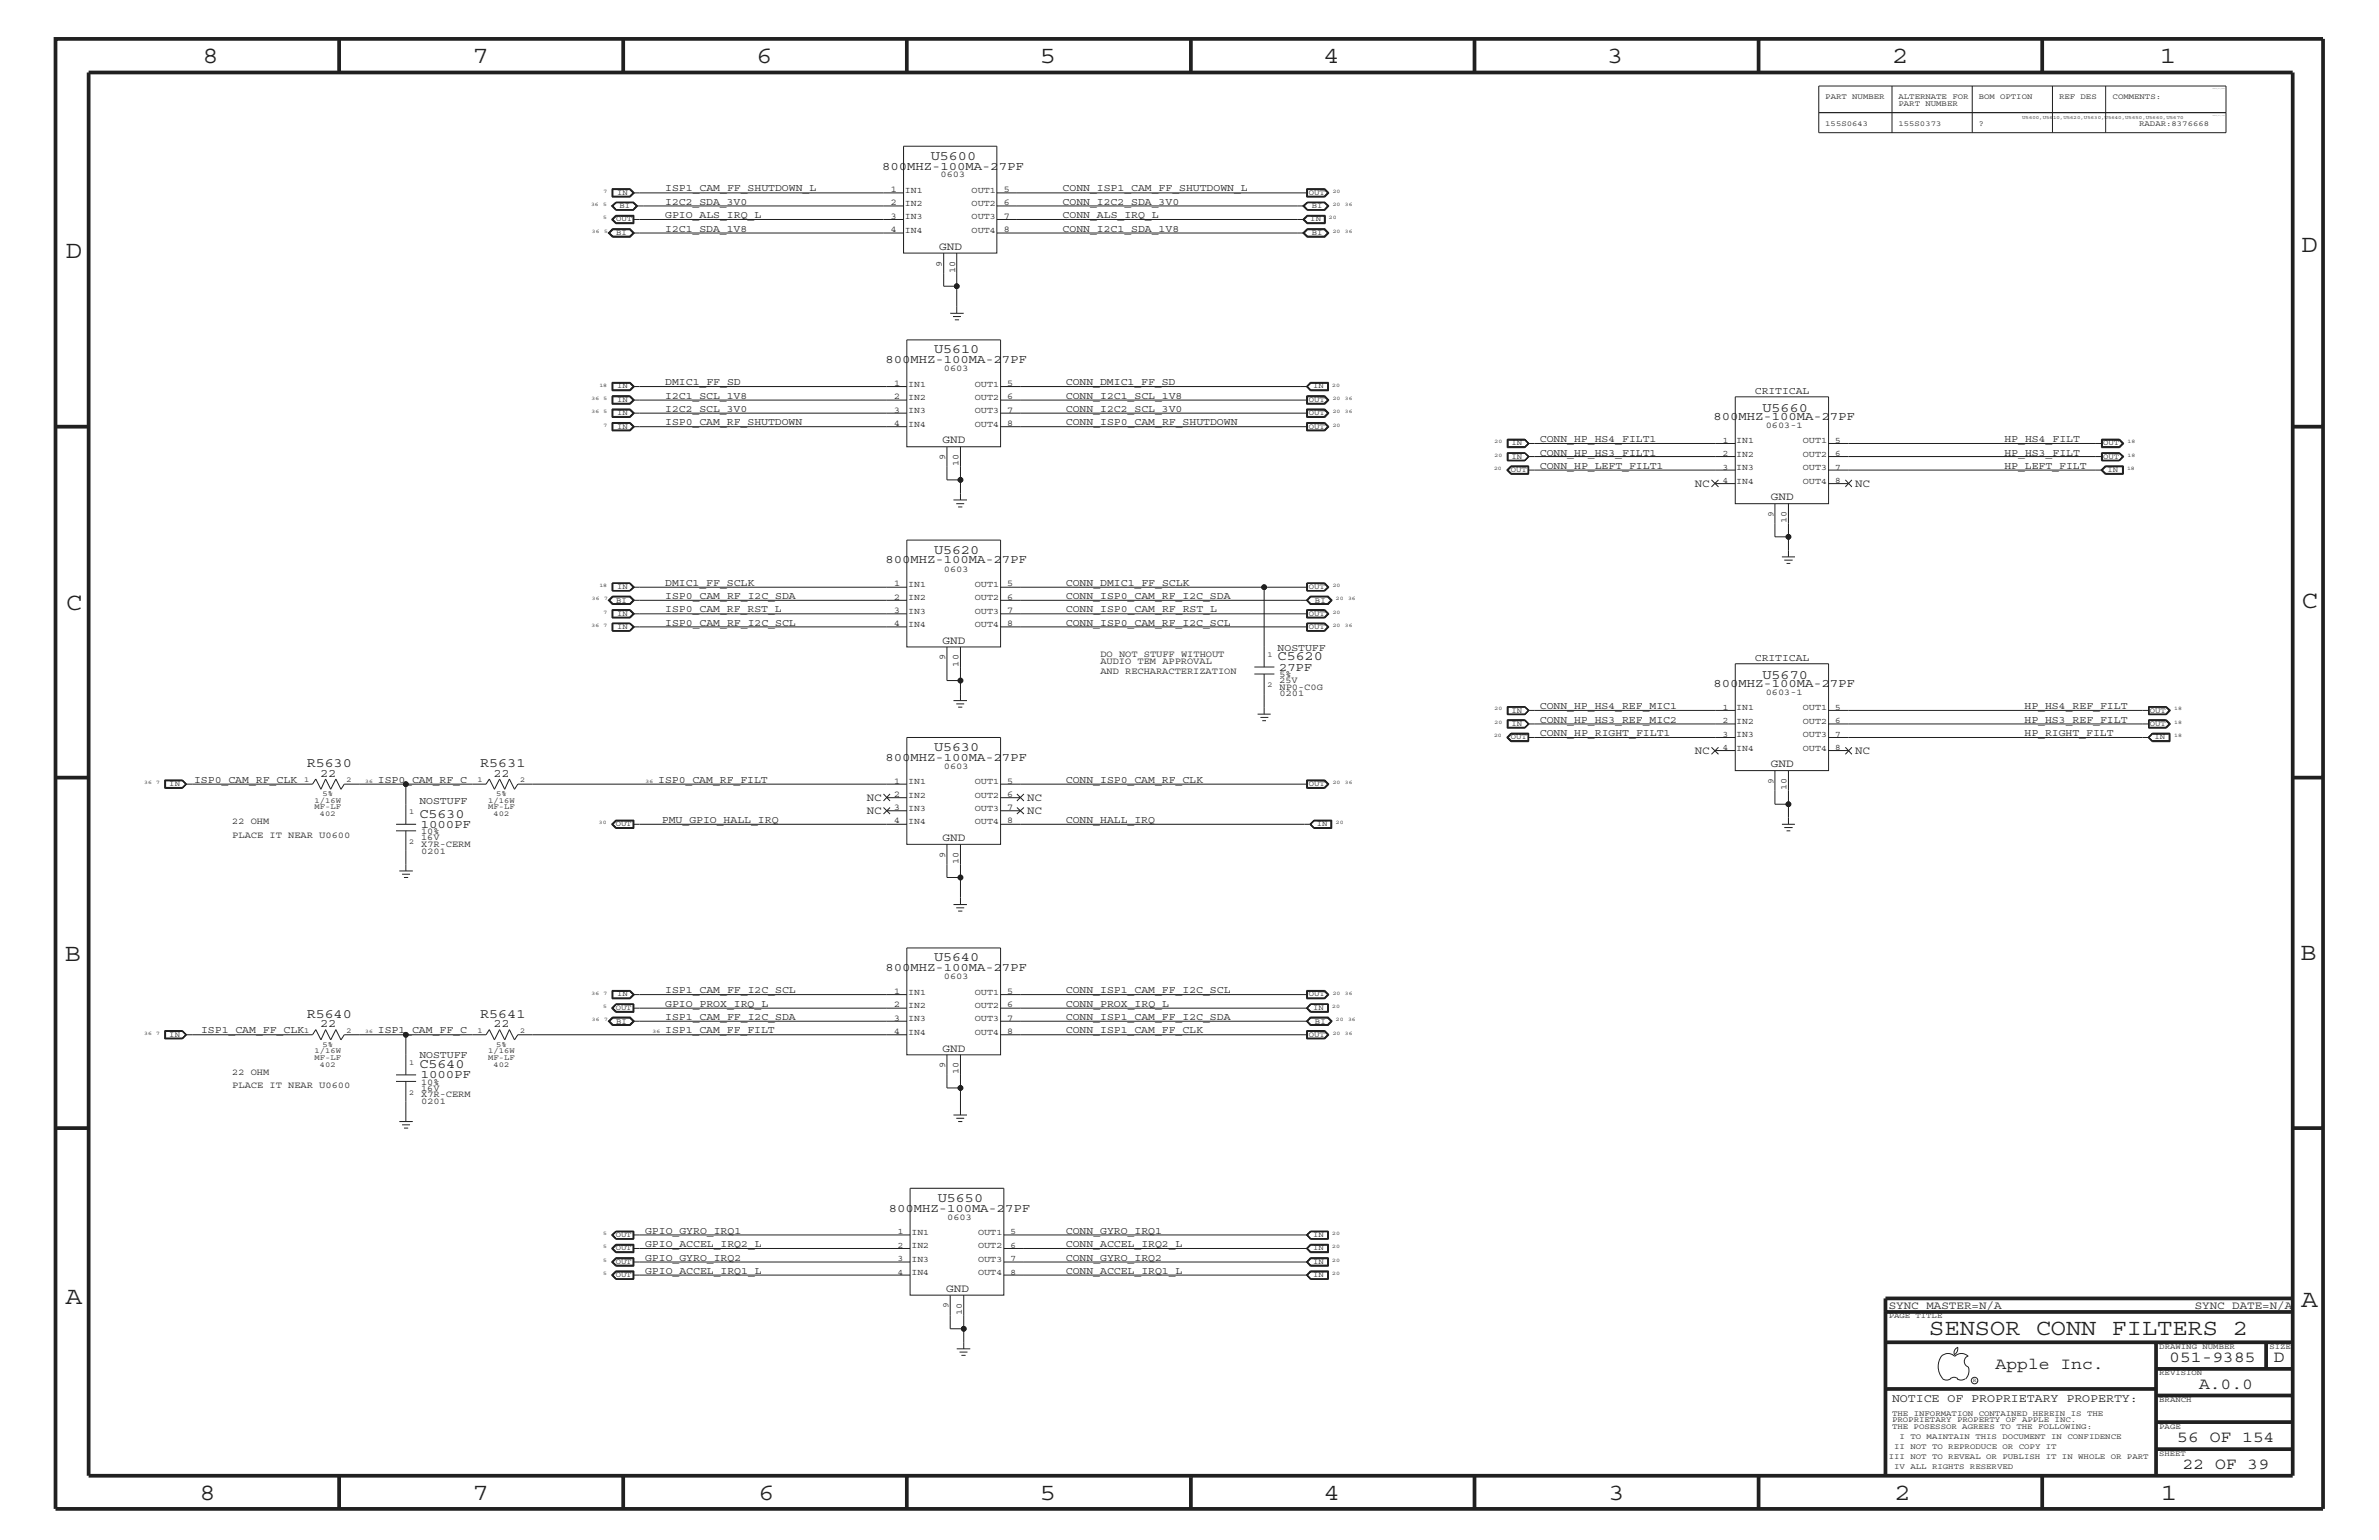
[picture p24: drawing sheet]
<svg xmlns="http://www.w3.org/2000/svg" width="432mm" height="279mm" viewBox="0 0 432 279" stroke-linecap="round" stroke-linejoin="round" font-family="sans-serif">
<defs><g id="words">
<g font-size="4.5" fill="#231f20">
<text x="36.7" y="11.5">8</text>
<text x="85.8" y="11.5">7</text>
<text x="137.3" y="11.5">6</text>
<text x="188.7" y="11.5">5</text>
<text x="240.3" y="11.5">4</text>
<text x="291.7" y="11.5">3</text>
<text x="343.5" y="11.5">2</text>
<text x="392" y="11.5">1</text>
<text x="11.9" y="46.8">D</text>
<text x="417.8" y="45.7">D</text>
<text x="11.9" y="110.6">C</text>
<text x="417.7" y="110.4">C</text>
<text x="11.8" y="174.3">B</text>
<text x="417.6" y="174.2">B</text>
<text x="11.9" y="236.7">A</text>
<text x="417.7" y="237.1">A</text>
<text x="36.2" y="272.1">8</text>
<text x="85.8" y="272.1">7</text>
<text x="137.7" y="272.1">6</text>
<text x="188.7" y="272.1">5</text>
<text x="240.4" y="272.1">4</text>
<text x="292" y="272.1">3</text>
<text x="343.9" y="272.1">2</text>
<text x="392.2" y="272.1">1</text>
</g>
<text font-size="4.1" fill="#231f20" x="350.2" y="242.3">SENSOR CONN FILTERS 2</text>
<g font-size="3" fill="#231f20">
<text x="362.2" y="248.4">Apple Inc.</text>
<text x="393.7" y="247.1">051-9385</text>
<text x="399.2" y="252">A.0.0</text>
<text x="412.7" y="247.1">D</text>
<text x="395.2" y="261.6">56 OF 154</text>
<text x="396.2" y="266.6">22 OF 39</text>
</g>
<g font-size="2.5" fill="#231f20">
<text x="169" y="29">U5600</text>
<text x="169.5" y="64.1">U5610</text>
<text x="319.9" y="74.7">U5660</text>
<text x="169.5" y="100.4">U5620</text>
<text x="231.9" y="119.8">C5620</text>
<text x="319.9" y="123.2">U5670</text>
<text x="169.5" y="136.2">U5630</text>
<text x="55.7" y="139.2">R5630</text>
<text x="87.2" y="139.2">R5631</text>
<text x="76.1" y="148.4">C5630</text>
<text x="169.5" y="174.4">U5640</text>
<text x="55.7" y="184.7">R5640</text>
<text x="87.2" y="184.7">R5641</text>
<text x="76.1" y="193.7">C5640</text>
<text x="170.2" y="218">U5650</text>
</g>
<g font-size="2.2" fill="#231f20">
<text x="160.1" y="30.8">800MHZ-100MA-27PF</text>
<text x="160.7" y="65.9">800MHZ-100MA-27PF</text>
<text x="311" y="76.2">800MHZ-100MA-27PF</text>
<text x="160.7" y="102.2">800MHZ-100MA-27PF</text>
<text x="232.2" y="121.7">27PF</text>
<text x="311" y="124.7">800MHZ-100MA-27PF</text>
<text x="58.2" y="140.9">22</text>
<text x="89.7" y="140.9">22</text>
<text x="160.7" y="138">800MHZ-100MA-27PF</text>
<text x="76.4" y="150.1">1000PF</text>
<text x="160.7" y="176.2">800MHZ-100MA-27PF</text>
<text x="58.2" y="186.4">22</text>
<text x="89.7" y="186.4">22</text>
<text x="76.4" y="195.6">1000PF</text>
<text x="161.3" y="219.8">800MHZ-100MA-27PF</text>
</g>
<text font-size="2.1" fill="#231f20" x="343.4" y="254.4">NOTICE OF PROPRIETARY PROPERTY:</text>
<g font-size="2" fill="#231f20">
<text x="170.5" y="45.3">GND</text>
<text x="171.1" y="80.5">GND</text>
<text x="307.6" y="88.3">NC</text>
<text x="336.7" y="88.3">NC</text>
<text x="321.4" y="90.8">GND</text>
<text x="171.1" y="116.9">GND</text>
<text x="307.6" y="136.8">NC</text>
<text x="336.7" y="136.8">NC</text>
<text x="321.4" y="139.2">GND</text>
<text x="157.3" y="145.3">NC</text>
<text x="157.3" y="147.7">NC</text>
<text x="186.4" y="145.3">NC</text>
<text x="186.4" y="147.7">NC</text>
<text x="171.1" y="152.6">GND</text>
<text x="171.1" y="190.8">GND</text>
<text x="171.7" y="234.4">GND</text>
<text x="342.8" y="237.4">SYNC_MASTER=N/A</text>
<text x="398.4" y="237.4">SYNC_DATE=N/A</text>
</g>
<g font-size="1.9" fill="#231f20">
<text x="120.7" y="34.7">ISP1_CAM_FF_SHUTDOWN_L</text>
<text x="192.9" y="34.7">CONN_ISP1_CAM_FF_SHUTDOWN_L</text>
<text x="120.7" y="37.2">I2C2_SDA_3V0</text>
<text x="120.7" y="39.6">GPIO_ALS_IRQ_L</text>
<text x="192.9" y="39.6">CONN_ALS_IRQ_L</text>
<text x="192.9" y="37.2">CONN_I2C2_SDA_3V0</text>
<text x="120.7" y="42">I2C1_SDA_1V8</text>
<text x="192.9" y="42">CONN_I2C1_SDA_1V8</text>
<text x="120.7" y="69.9">DMIC1_FF_SD</text>
<text x="193.5" y="69.9">CONN_DMIC1_FF_SD</text>
<text x="318.5" y="71.5">CRITICAL</text>
<text x="120.7" y="72.3">I2C1_SCL_1V8</text>
<text x="120.7" y="74.7">I2C2_SCL_3V0</text>
<text x="120.7" y="77.2">ISP0_CAM_RF_SHUTDOWN</text>
<text x="193.5" y="77.2">CONN_ISP0_CAM_RF_SHUTDOWN</text>
<text x="193.5" y="72.3">CONN_I2C1_SCL_1V8</text>
<text x="193.5" y="74.7">CONN_I2C2_SCL_3V0</text>
<text x="279.5" y="80.2">CONN_HP_HS4_FILT1</text>
<text x="279.5" y="82.7">CONN_HP_HS3_FILT1</text>
<text x="363.8" y="80.2">HP_HS4_FILT</text>
<text x="363.8" y="82.7">HP_HS3_FILT</text>
<text x="279.5" y="85">CONN_HP_LEFT_FILT1</text>
<text x="363.8" y="85">HP_LEFT_FILT</text>
<text x="120.7" y="106.3">DMIC1_FF_SCLK</text>
<text x="193.5" y="106.3">CONN_DMIC1_FF_SCLK</text>
<text x="120.7" y="111.1">ISP0_CAM_RF_RST_L</text>
<text x="120.7" y="108.7">ISP0_CAM_RF_I2C_SDA</text>
<text x="120.7" y="113.6">ISP0_CAM_RF_I2C_SCL</text>
<text x="193.5" y="108.7">CONN_ISP0_CAM_RF_I2C_SDA</text>
<text x="193.5" y="111.1">CONN_ISP0_CAM_RF_RST_L</text>
<text x="193.5" y="113.6">CONN_ISP0_CAM_RF_I2C_SCL</text>
<text x="231.9" y="118.1">NOSTUFF</text>
<text x="318.5" y="119.9">CRITICAL</text>
<text x="279.5" y="128.7">CONN_HP_HS4_REF_MIC1</text>
<text x="279.5" y="131.1">CONN_HP_HS3_REF_MIC2</text>
<text x="367.5" y="128.7">HP_HS4_REF_FILT</text>
<text x="367.5" y="131.1">HP_HS3_REF_FILT</text>
<text x="279.5" y="133.5">CONN_HP_RIGHT_FILT1</text>
<text x="367.5" y="133.5">HP_RIGHT_FILT</text>
<text x="35.2" y="142">ISP0_CAM_RF_CLK</text>
<text x="68.6" y="142">ISP0_CAM_RF_C</text>
<text x="119.5" y="142">ISP0_CAM_RF_FILT</text>
<text x="193.5" y="142">CONN_ISP0_CAM_RF_CLK</text>
<text x="76.1" y="145.9">NOSTUFF</text>
<text x="120.1" y="149.3">PMU_GPIO_HALL_IRQ</text>
<text x="193.5" y="149.3">CONN_HALL_IRQ</text>
<text x="120.7" y="182.7">GPIO_PROX_IRQ_L</text>
<text x="120.7" y="180.2">ISP1_CAM_FF_I2C_SCL</text>
<text x="120.7" y="185">ISP1_CAM_FF_I2C_SDA</text>
<text x="193.5" y="182.7">CONN_PROX_IRQ_L</text>
<text x="193.5" y="185">CONN_ISP1_CAM_FF_I2C_SDA</text>
<text x="193.5" y="180.2">CONN_ISP1_CAM_FF_I2C_SCL</text>
<text x="36.5" y="187.5">ISP1_CAM_FF_CLK</text>
<text x="68.6" y="187.5">ISP1_CAM_FF_C</text>
<text x="76.1" y="192">NOSTUFF</text>
<text x="120.7" y="187.5">ISP1_CAM_FF_FILT</text>
<text x="193.5" y="187.5">CONN_ISP1_CAM_FF_CLK</text>
<text x="117.1" y="223.9">GPIO_GYRO_IRQ1</text>
<text x="117.1" y="226.3">GPIO_ACCEL_IRQ2_L</text>
<text x="193.5" y="223.9">CONN_GYRO_IRQ1</text>
<text x="193.5" y="226.3">CONN_ACCEL_IRQ2_L</text>
<text x="117.1" y="228.7">GPIO_GYRO_IRQ2</text>
<text x="117.1" y="231.1">GPIO_ACCEL_IRQ1_L</text>
<text x="193.5" y="228.7">CONN_GYRO_IRQ2</text>
<text x="193.5" y="231.1">CONN_ACCEL_IRQ1_L</text>
</g>
<g font-size="1.7" fill="#231f20">
<text x="161.7" y="34.8">1</text>
<text x="170.7" y="32.2">0603</text>
<text x="182.2" y="34.8">5</text>
<text x="161.7" y="37.3">2</text>
<text x="161.7" y="39.7">3</text>
<text x="182.2" y="37.3">6</text>
<text x="182.2" y="39.7">7</text>
<text x="161.7" y="42.1">4</text>
<text x="182.2" y="42.1">8</text>
<text x="170.9" y="48.4" transform="rotate(-90 170.9 48.4)">9</text>
<text x="173.4" y="49.5" transform="rotate(-90 173.4 49.5)">10</text>
<text x="162.3" y="70">1</text>
<text x="171.3" y="67.3">0603</text>
<text x="182.8" y="70">5</text>
<text x="162.3" y="72.4">2</text>
<text x="162.3" y="74.9">3</text>
<text x="162.3" y="77.3">4</text>
<text x="182.8" y="72.4">6</text>
<text x="182.8" y="74.9">7</text>
<text x="182.8" y="77.3">8</text>
<text x="320.5" y="77.7">0603-1</text>
<text x="171.5" y="83.5" transform="rotate(-90 171.5 83.5)">9</text>
<text x="174" y="84.6" transform="rotate(-90 174 84.6)">10</text>
<text x="162.3" y="106.4">1</text>
<text x="171.3" y="103.7">0603</text>
<text x="182.8" y="106.4">5</text>
<text x="162.3" y="108.8">2</text>
<text x="162.3" y="111.2">3</text>
<text x="162.3" y="113.7">4</text>
<text x="182.8" y="108.8">6</text>
<text x="182.8" y="111.2">7</text>
<text x="182.8" y="113.7">8</text>
<text x="171.5" y="119.8" transform="rotate(-90 171.5 119.8)">9</text>
<text x="199.7" y="119.2">DO NOT STUFF WITHOUT</text>
<text x="174" y="120.9" transform="rotate(-90 174 120.9)">10</text>
<text x="199.7" y="122.3">AND RECHARACTERIZATION</text>
<text x="199.7" y="120.4">AUDIO TEM APPROVAL</text>
<text x="232.2" y="125.2">NP0-C0G</text>
<text x="232.2" y="124">25V</text>
<text x="232.2" y="122.9">5%</text>
<text x="232.2" y="126.4">0201</text>
<text x="320.5" y="126.2">0603-1</text>
<text x="162.3" y="142.2">1</text>
<text x="171.3" y="139.5">0603</text>
<text x="182.8" y="142.2">5</text>
<text x="42.2" y="149.5">22 OHM</text>
<text x="162.3" y="144.6">2</text>
<text x="162.3" y="147">3</text>
<text x="162.3" y="149.4">4</text>
<text x="182.8" y="144.6">6</text>
<text x="182.8" y="147">7</text>
<text x="182.8" y="149.4">8</text>
<text x="42.2" y="152">PLACE IT NEAR U0600</text>
<text x="76.5" y="152.4">16V</text>
<text x="76.5" y="151.3">10%</text>
<text x="76.5" y="154.9">0201</text>
<text x="76.5" y="153.7">X7R-CERM</text>
<text x="171.5" y="155.6" transform="rotate(-90 171.5 155.6)">9</text>
<text x="174" y="156.7" transform="rotate(-90 174 156.7)">10</text>
<text x="171.3" y="177.7">0603</text>
<text x="162.3" y="180.4">1</text>
<text x="162.3" y="182.7">2</text>
<text x="162.3" y="185.2">3</text>
<text x="182.8" y="180.4">5</text>
<text x="182.8" y="182.7">6</text>
<text x="182.8" y="185.2">7</text>
<text x="162.3" y="187.6">4</text>
<text x="182.8" y="187.6">8</text>
<text x="42.2" y="195">22 OHM</text>
<text x="42.2" y="197.4">PLACE IT NEAR U0600</text>
<text x="76.5" y="197.9">16V</text>
<text x="76.5" y="196.8">10%</text>
<text x="171.5" y="193.8" transform="rotate(-90 171.5 193.8)">9</text>
<text x="174" y="194.9" transform="rotate(-90 174 194.9)">10</text>
<text x="76.5" y="200.3">0201</text>
<text x="76.5" y="199.1">X7R-CERM</text>
<text x="171.9" y="221.3">0603</text>
</g>
<g font-size="1.6" fill="#231f20">
<text x="164.3" y="35">IN1</text>
<text x="176.4" y="35">OUT1</text>
<text x="164.3" y="37.4">IN2</text>
<text x="164.3" y="39.8">IN3</text>
<text x="176.4" y="37.4">OUT2</text>
<text x="176.4" y="39.8">OUT3</text>
<text x="164.3" y="42.3">IN4</text>
<text x="176.4" y="42.3">OUT4</text>
<text x="164.8" y="70.1">IN1</text>
<text x="177" y="70.1">OUT1</text>
<text x="164.8" y="72.6">IN2</text>
<text x="164.8" y="77.4">IN4</text>
<text x="164.8" y="75">IN3</text>
<text x="177" y="72.6">OUT2</text>
<text x="177" y="75">OUT3</text>
<text x="177" y="77.4">OUT4</text>
<text x="312.7" y="80.3">1</text>
<text x="312.7" y="82.7">2</text>
<text x="315.1" y="80.5">IN1</text>
<text x="315.1" y="82.8">IN2</text>
<text x="327.2" y="80.5">OUT1</text>
<text x="327.2" y="82.8">OUT2</text>
<text x="333.1" y="80.3">5</text>
<text x="333.1" y="82.7">6</text>
<text x="312.7" y="85.2">3</text>
<text x="312.7" y="87.6">4</text>
<text x="315.1" y="87.7">IN4</text>
<text x="315.1" y="85.3">IN3</text>
<text x="327.2" y="85.3">OUT3</text>
<text x="327.2" y="87.7">OUT4</text>
<text x="333.1" y="85.2">7</text>
<text x="333.1" y="87.6">8</text>
<text x="321.9" y="93.8" transform="rotate(-90 321.9 93.8)">9</text>
<text x="324.3" y="94.9" transform="rotate(-90 324.3 94.9)">10</text>
<text x="164.8" y="106.5">IN1</text>
<text x="177" y="106.5">OUT1</text>
<text x="164.8" y="108.9">IN2</text>
<text x="164.8" y="113.7">IN4</text>
<text x="164.8" y="111.4">IN3</text>
<text x="177" y="108.9">OUT2</text>
<text x="177" y="111.4">OUT3</text>
<text x="177" y="113.7">OUT4</text>
<text x="312.7" y="128.8">1</text>
<text x="312.7" y="131.3">2</text>
<text x="315.1" y="128.9">IN1</text>
<text x="315.1" y="131.3">IN2</text>
<text x="327.2" y="128.9">OUT1</text>
<text x="327.2" y="131.3">OUT2</text>
<text x="333.1" y="128.8">5</text>
<text x="333.1" y="131.3">6</text>
<text x="312.7" y="133.6">3</text>
<text x="312.7" y="136.1">4</text>
<text x="315.1" y="136.2">IN4</text>
<text x="315.1" y="133.8">IN3</text>
<text x="327.2" y="133.8">OUT3</text>
<text x="327.2" y="136.2">OUT4</text>
<text x="333.1" y="133.6">7</text>
<text x="333.1" y="136.1">8</text>
<text x="164.8" y="142.3">IN1</text>
<text x="177" y="142.3">OUT1</text>
<text x="321.9" y="142.2" transform="rotate(-90 321.9 142.2)">9</text>
<text x="324.3" y="143.4" transform="rotate(-90 324.3 143.4)">10</text>
<text x="164.8" y="144.7">IN2</text>
<text x="164.8" y="149.5">IN4</text>
<text x="164.8" y="147.1">IN3</text>
<text x="177" y="144.7">OUT2</text>
<text x="177" y="147.1">OUT3</text>
<text x="177" y="149.5">OUT4</text>
<text x="164.8" y="180.5">IN1</text>
<text x="164.8" y="182.9">IN2</text>
<text x="164.8" y="185.3">IN3</text>
<text x="177" y="180.5">OUT1</text>
<text x="177" y="182.9">OUT2</text>
<text x="177" y="185.3">OUT3</text>
<text x="164.8" y="187.7">IN4</text>
<text x="177" y="187.7">OUT4</text>
<text x="163" y="224">1</text>
<text x="163" y="226.4">2</text>
<text x="165.4" y="224.1">IN1</text>
<text x="165.4" y="226.5">IN2</text>
<text x="177.5" y="224.1">OUT1</text>
<text x="177.5" y="226.5">OUT2</text>
<text x="183.4" y="224">5</text>
<text x="183.4" y="226.4">6</text>
<text x="163" y="228.8">3</text>
<text x="163" y="231.3">4</text>
<text x="165.4" y="231.3">IN4</text>
<text x="165.4" y="229">IN3</text>
<text x="177.5" y="229">OUT3</text>
<text x="177.5" y="231.3">OUT4</text>
<text x="183.4" y="228.8">7</text>
<text x="183.4" y="231.3">8</text>
<text x="172.1" y="237.3" transform="rotate(-90 172.1 237.3)">9</text>
<text x="174.6" y="238.5" transform="rotate(-90 174.6 238.5)">10</text>
</g>
<g font-size="1.4" fill="#231f20">
<text x="331.3" y="18">PART NUMBER</text>
<text x="344.6" y="18">ALTERNATE FOR</text>
<text x="359.2" y="18">BOM OPTION</text>
<text x="373.7" y="18">REF DES</text>
<text x="383.5" y="18">COMMENTS:</text>
<text x="331.3" y="22.9">155S0643</text>
<text x="344.6" y="22.9">155S0373</text>
<text x="344.6" y="19.2">PART NUMBER</text>
<text x="359.2" y="22.9">?</text>
<text x="388.3" y="22.9">RADAR:8376668</text>
<text x="112" y="35.3">IN</text>
<text x="237.6" y="35.3">OUT</text>
<text x="111.8" y="40.2">OUT</text>
<text x="112.4" y="37.8">BI</text>
<text x="237.8" y="40.2">IN</text>
<text x="238.1" y="37.8">BI</text>
<text x="111.8" y="42.6">BI</text>
<text x="238.1" y="42.6">BI</text>
<text x="112" y="70.5">IN</text>
<text x="238.3" y="70.5">IN</text>
<text x="112" y="75.4">IN</text>
<text x="112" y="72.9">IN</text>
<text x="112" y="77.8">IN</text>
<text x="237.6" y="75.4">OUT</text>
<text x="237.6" y="72.9">OUT</text>
<text x="237.6" y="77.8">OUT</text>
<text x="274.3" y="83.3">IN</text>
<text x="274.3" y="80.8">IN</text>
<text x="381.8" y="83.3">OUT</text>
<text x="381.8" y="80.8">OUT</text>
<text x="274.2" y="85.6">OUT</text>
<text x="382.5" y="85.6">IN</text>
<text x="112" y="106.9">IN</text>
<text x="237.6" y="106.9">OUT</text>
<text x="111.8" y="109.3">BI</text>
<text x="112" y="111.7">IN</text>
<text x="237.6" y="111.7">OUT</text>
<text x="238.7" y="109.3">BI</text>
<text x="112" y="114.2">IN</text>
<text x="230" y="119.2">1</text>
<text x="237.6" y="114.2">OUT</text>
<text x="230" y="124.7">2</text>
<text x="274.3" y="131.7">IN</text>
<text x="274.3" y="129.3">IN</text>
<text x="390.2" y="129.3">OUT</text>
<text x="390.2" y="131.7">OUT</text>
<text x="274.2" y="134.1">OUT</text>
<text x="391.1" y="134.1">IN</text>
<text x="30.7" y="142.6">IN</text>
<text x="55.2" y="141.9">1</text>
<text x="62.9" y="141.9">2</text>
<text x="86.7" y="141.9">1</text>
<text x="94.4" y="141.9">2</text>
<text x="237.6" y="142.6">OUT</text>
<text x="57.1" y="145.7">1/16W</text>
<text x="57.1" y="146.8">MF-LF</text>
<text x="58.1" y="148.1">402</text>
<text x="58.5" y="144.5">5%</text>
<text x="74.3" y="147.7">1</text>
<text x="88.6" y="145.7">1/16W</text>
<text x="88.6" y="146.8">MF-LF</text>
<text x="89.6" y="148.1">402</text>
<text x="90" y="144.5">5%</text>
<text x="111.8" y="149.9">OUT</text>
<text x="239" y="149.9">IN</text>
<text x="74.3" y="153.2">2</text>
<text x="111.8" y="183.2">OUT</text>
<text x="111.8" y="185.7">BI</text>
<text x="112" y="180.8">IN</text>
<text x="237.6" y="180.8">OUT</text>
<text x="238.3" y="183.2">IN</text>
<text x="238.7" y="185.7">BI</text>
<text x="30.7" y="188.1">IN</text>
<text x="55.2" y="187.4">1</text>
<text x="57.1" y="191.1">1/16W</text>
<text x="58.5" y="189.9">5%</text>
<text x="62.9" y="187.4">2</text>
<text x="86.7" y="187.4">1</text>
<text x="88.6" y="191.1">1/16W</text>
<text x="90" y="189.9">5%</text>
<text x="94.4" y="187.4">2</text>
<text x="237.6" y="188.1">OUT</text>
<text x="57.1" y="192.3">MF-LF</text>
<text x="58.1" y="193.6">402</text>
<text x="74.3" y="193.2">1</text>
<text x="88.6" y="192.3">MF-LF</text>
<text x="89.6" y="193.6">402</text>
<text x="74.3" y="198.7">2</text>
<text x="111.8" y="224.5">OUT</text>
<text x="111.8" y="226.9">OUT</text>
<text x="238.3" y="224.5">IN</text>
<text x="238.3" y="226.9">IN</text>
<text x="111.8" y="229.3">OUT</text>
<text x="111.8" y="231.8">OUT</text>
<text x="238.3" y="229.3">IN</text>
<text x="238.3" y="231.8">IN</text>
<text x="342.8" y="239.2">PAGE TITLE</text>
<text x="391.9" y="244.7">DRAWING NUMBER</text>
<text x="411.9" y="244.7">SIZE</text>
<text x="391.9" y="249.5">REVISION</text>
<text x="343.4" y="256.8">THE INFORMATION CONTAINED HEREIN IS THE</text>
<text x="391.9" y="254.4">BRANCH</text>
<text x="343.4" y="258">PROPRIETARY PROPERTY OF APPLE INC.</text>
<text x="343.4" y="259.3">THE POSESSOR AGREES TO THE FOLLOWING:</text>
<text x="343.8" y="262.9">II NOT TO REPRODUCE OR COPY IT</text>
<text x="344.8" y="261.1">I TO MAINTAIN THIS DOCUMENT IN CONFIDENCE</text>
<text x="391.9" y="259.3">PAGE</text>
<text x="342.8" y="264.7">III NOT TO REVEAL OR PUBLISH IT IN WHOLE OR PART</text>
<text x="343.8" y="266.6">IV ALL RIGHTS RESERVED</text>
<text x="391.9" y="264.1">SHEET</text>
</g>
<g font-size="1" fill="#231f20">
<text x="109.6" y="35">7</text>
<text x="241.9" y="35">20</text>
<text x="107.3" y="37.4">36</text>
<text x="109.5" y="39.8">5</text>
<text x="109.5" y="37.4">5</text>
<text x="241.2" y="39.8">20</text>
<text x="241.9" y="37.4">20</text>
<text x="244.1" y="37.4">36</text>
<text x="107.4" y="42.3">36</text>
<text x="109.6" y="42.3">5</text>
<text x="241.9" y="42.3">20</text>
<text x="244.1" y="42.3">36</text>
<text x="108.8" y="70.1">18</text>
<text x="241.8" y="70.1">20</text>
<text x="107.4" y="75">36</text>
<text x="107.4" y="72.6">36</text>
<text x="109.6" y="75">5</text>
<text x="109.6" y="72.6">5</text>
<text x="109.6" y="77.4">7</text>
<text x="241.9" y="77.4">20</text>
<text x="241.9" y="75">20</text>
<text x="241.9" y="72.6">20</text>
<text x="244.1" y="75">36</text>
<text x="244.1" y="72.6">36</text>
<text x="271.3" y="82.8">20</text>
<text x="271.3" y="80.5">20</text>
<text x="386.2" y="82.8">18</text>
<text x="386.2" y="80.5">18</text>
<text x="271.2" y="85.3">20</text>
<text x="386.1" y="85.3">18</text>
<text x="108.8" y="106.5">18</text>
<text x="241.9" y="106.5">20</text>
<text x="107.4" y="113.7">36</text>
<text x="107.4" y="108.9">36</text>
<text x="109.6" y="111.4">7</text>
<text x="109.6" y="113.7">7</text>
<text x="109.6" y="108.9">7</text>
<text x="241.9" y="113.7">20</text>
<text x="241.9" y="111.4">20</text>
<text x="242.5" y="108.9">20</text>
<text x="244.1" y="113.7">36</text>
<text x="244.7" y="108.9">36</text>
<text x="271.3" y="131.3">20</text>
<text x="271.3" y="128.9">20</text>
<text x="394.6" y="131.3">18</text>
<text x="394.6" y="128.9">18</text>
<text x="271.2" y="133.8">20</text>
<text x="394.6" y="133.8">18</text>
<text x="26.2" y="142.3">36</text>
<text x="28.4" y="142.3">7</text>
<text x="66.3" y="142">36</text>
<text x="117.2" y="142">36</text>
<text x="241.9" y="142.3">20</text>
<text x="244.1" y="142.3">36</text>
<text x="108.7" y="149.5">30</text>
<text x="242.5" y="149.5">20</text>
<text x="107.4" y="180.5">36</text>
<text x="107.4" y="185.3">36</text>
<text x="109.5" y="182.9">5</text>
<text x="109.6" y="180.5">7</text>
<text x="109.6" y="185.3">7</text>
<text x="241.8" y="182.9">20</text>
<text x="241.9" y="180.5">20</text>
<text x="242.5" y="185.3">20</text>
<text x="244.1" y="180.5">36</text>
<text x="244.7" y="185.3">36</text>
<text x="26.2" y="187.7">36</text>
<text x="28.4" y="187.7">7</text>
<text x="66.3" y="187.5">36</text>
<text x="118.4" y="187.5">36</text>
<text x="241.9" y="187.7">20</text>
<text x="244.1" y="187.7">36</text>
<text x="109.5" y="224.1">5</text>
<text x="109.5" y="226.5">5</text>
<text x="241.8" y="224.1">20</text>
<text x="241.8" y="226.5">20</text>
<text x="109.5" y="229">5</text>
<text x="109.5" y="231.3">5</text>
<text x="241.8" y="229">20</text>
<text x="241.8" y="231.3">20</text>
<text x="358.1" y="250.7">R</text>
</g>
<text font-size=".9" fill="#231f20" x="367" y="21.6">U5600,U5610,U5620,U5630,U5640,U5650,U5660,U5670</text>
</g></defs>
<g fill="none" stroke="#231f20" stroke-width=".18">
<path d="M330.1 15.6h73.9v8.5h-73.9zM343.4 15.6v8.5M358 15.6v8.5M372.5 15.6v8.5M382.2 15.6v8.5M111 37.4l.8-.7h3.2l.7 .7-.7 .7h-3.2zM111 39.8l.8-.7h3.3v1.5h-3.3zM111.1 37.4l.7-.7h3.2l.7 .7-.7 .7h-3.2zM111.1 34.2h3.3l.7 .8-.7 .8h-3.3zM111.3 34.4h3l.6 .6-.6 .6h-3zM111.3 39.8l.5-.6h3.1v1.2h-3.1zM111.8 39.1l-.7 .7 .7 .7"/>
<path d="M111.8 36.8l-.6 .6 .6 .6M111.8 36.8l-.5 .6 .5 .6M111.8 39.1h3.2v1.4h-3.2M111.8 36.8h3.1l.6 .6h48.5M111.8 39.1l-.6 .7 .6 .7M111.8 36.8h3.1l.7 .6-.7 .6h-3.1M114.3 34.3l.7 .7-.7 .7M114.3 34.3h-3.1v1.4h3.1M114.3 34.3l.8 .7-.8 .7M114.9 35h49.1M114.9 39.8h49.1M115.5 37.4l-.6 .6h-3.1"/>
<path d="M164 26.5h16.9v19.4h-16.9zM180.9 37.4h55.8M180.9 35h56.4M180.9 39.8h55.8M236.5 37.4l.7-.7h3.3l.7 .7-.7 .7h-3.3zM236.5 39.8l.7-.7h3.3v1.5h-3.3zM236.6 37.4l.7-.7h3.2l.6 .7-.6 .7h-3.2zM236.7 39.8l.6-.6h3.1v1.2h-3.1zM237.2 34.2h3.3l.7 .8-.7 .8h-3.3zM237.2 34.3h3.3l.6 .7-.6 .7h-3.3zM237.3 36.8h3.1l.6 .6-.6 .6h-3.1M237.3 34.4h3.1l.6 .6-.6 .6h-3.1"/>
<path d="M237.3 39.1l-.7 .7 .7 .7M237.3 36.8l-.7 .6 .7 .6M237.3 36.8l-.6 .6 .6 .6M237.3 34.3v1.4M237.3 39.1h3.2v1.4h-3.2M240.4 34.3l.6 .7-.6 .7M330.1 20.4h73.9M111.2 41.5h3.1l.8 .8-.8 .7h-3.1l-.7-.7zM111.2 41.5h3.2l.7 .8-.7 .7h-3.2l-.8-.7zM111.3 41.6h3l.7 .7-.7 .6h-3l-.7-.6zM114.9 42.3l-.6 .6h-3M164 42.3h-49.1l-.6-.6h-3l-.6 .6 .6 .6"/>
<path d="M171.3 45.9v6h2.4M172.5 56.8h2.4M173 57.4h1.4M173.3 58h.8M173.7 45.9v10.9M180.9 42.3h55.8M236.5 42.3l.7-.8h3.3l.7 .8-.7 .7h-3.3zM236.7 42.3l.6-.6h3.1l.6 .6-.6 .6h-3.1zM237.3 41.6h3.1l.6 .7-.6 .6h-3.1l-.7-.6zM237.3 41.5h3.2l.6 .8-.6 .7h-3.2l-.7-.7zM111.1 69.4h3.3l.7 .7-.7 .8h-3.3zM111.1 71.8h3.3l.7 .8-.7 .7h-3.3z"/>
<path d="M111.1 74.2h3.3l.7 .8-.7 .7h-3.3zM111.1 76.7h3.3l.7 .7-.7 .8h-3.3zM111.2 74.4h3.1M111.2 71.9h3.1l.7 .7-.7 .6M111.2 73.2h3.1M111.2 70.8h3.1M111.3 69.5h3l.6 .6-.6 .6h-3zM111.3 74.4v1.2h3l.6-.6M111.3 76.8h3l.6 .6-.6 .6h-3zM114.3 74.4l.7 .6-.7 .6h-3.1M114.3 69.5l.7 .6-.7 .7M114.3 76.7l.7 .7-.7 .7"/>
<path d="M114.3 69.5h-3.1v1.3M114.3 75.7l.8-.7-.8-.7h-3.1v1.4M114.3 76.7h-3.1v1.4h3.1M114.3 74.4l.6 .6M114.3 71.8l.8 .8-.8 .7h-3.1v-1.5M114.3 69.5l.8 .6-.8 .7M114.3 76.7l.8 .7-.8 .7M114.9 72.6l-.6 .6M114.9 72.6h49.7M114.9 70.1h49.7M114.9 75h49.7M114.9 77.4h49.7"/>
<path d="M114.9 72.6l-.6-.6h-3v1.2M164.6 61.7h17v19.4h-17zM181.6 72.6h55.7M181.6 70.1h55.7M181.6 75h55.7M181.6 77.4h55.7M237.2 71.8h3.3l.7 .8-.7 .7h-3.3zM237.2 74.2h3.3l.7 .8-.7 .7h-3.3zM237.2 76.7h3.3l.7 .7-.7 .8h-3.3zM237.2 70.1l.7 .7M237.2 76.7h3.3l.6 .7-.6 .7h-3.3zM237.3 70.1l.6-.6h3.1v1.2h-3.1z"/>
<path d="M237.3 72h3.1l.6 .6-.6 .6M237.3 76.8h3.1l.6 .6-.6 .6h-3.1M237.3 71.9h3.1l.6 .7-.6 .6h-3.1zM237.3 74.4h3.1l.6 .6-.6 .6h-3.1zM237.3 76.7v1.4M237.8 69.4h3.3v1.5h-3.3l-.6-.8zM237.9 69.5l-.7 .6M237.9 70.8h3.1M237.9 69.5h3.1v1.3M237.9 69.5l-.7 .6 .7 .7M240.4 74.4l.6 .6-.6 .6h-3.1M240.4 76.7l.6 .7-.6 .7"/>
<path d="M240.5 71.8l.6 .8-.6 .7h-3.3v-1.5M240.5 75.7l.6-.7-.6-.7h-3.3v1.4M273.6 79.7h3.2l.7 .8-.7 .7h-3.2zM273.6 79.8h3.2l.7 .7M273.6 79.7v1.4h3.2l.7-.6M276.8 79.7l.7 .8M315 72h16.9v19.4h-16.9zM381.4 79.7h3.3l.8 .8-.8 .7h-3.3zM381.5 79.8h3.1l.7 .7-.7 .6M381.5 79.7v1.4h3.1l.8-.6M384.6 79.7l.8 .8M164.6 98h17v19.4h-17z"/>
<path d="M171.9 81.1v6h2.4M173.1 90.7h2.4M173.6 91.4h1.4M173.9 92h.8M174.3 81.1v9.6M273.6 82.2h3.2M273.6 83.5h3.2M273.6 81.1h3.2M273.6 82.2v1.4M273.7 82.2v1.3M274.3 84.6l-.7 .7 .7 .7M276.8 82.2l.7 .6"/>
<path d="M276.8 82.2l.6 .6-.6 .7M276.8 81.1l.6-.6-.6-.6h-3.1v1.2M276.8 82.2h-3.2v1.4h3.2M276.8 82.2l.7 .6-.7 .8M277.4 84.6v1.4M277.4 84.7h-3.1l-.6 .6 .6 .6h3.1M277.4 82.8h37.6M277.4 80.5h37.6M277.4 85.3h37.6M277.5 84.5h-3.3l-.7 .8 .7 .7h3.3v-1.5M277.5 84.6h-3.3l-.6 .7 .6 .7h3.3M277.5 82.8l-.7 .8"/>
<path d="M277.5 82.8l-.7 .7M277.5 80.5l-.7 .6M310.6 87.1l1.3 1.2M311.3 87.7h3.7M311.9 87.1l-1.3 1.2M322.2 91.4v6h2.4M324.6 91.4v9.6M331.9 82.8h49.7M331.9 80.5h49.7M331.9 85.3h49.7M331.9 87.7h3.6M334.9 87.1l1.2 1.2"/>
<path d="M336.1 87.1l-1.2 1.2M381.4 82.2h3.3l.8 .6-.8 .8h-3.3zM381.5 82.2h3.1M381.5 82.2v1.4M381.5 83.5h3.1M381.5 81.1h3.1M381.6 85.3l.6-.6h3v1.2h-3zM381.6 82.2v1.3M382.2 84.6l-.8 .7 .8 .7M382.2 84.6h3.1v1.4h-3.1M382.2 84.6l-.7 .7 .7 .7M384.6 82.2l.7 .6-.7 .7"/>
<path d="M384.6 82.2l.6 .6-.6 .7M384.6 81.1l.6-.6-.6-.6h-3v1.2M384.6 82.2l.8 .6M385.4 84.5h-3.3l-.8 .8 .8 .7h3.3v-1.5M385.4 82.8l-.8 .8M110.4 108.9l.8-.8h3.2l.7 .8-.7 .8h-3.2zM110.5 108.9l.7-.7h3.1l.8 .7-.8 .8h-3.1zM110.6 108.9l.7-.7h3l.7 .7-.7 .7h-3zM111.1 105.8h3.3l.7 .7-.7 .7h-3.3zM111.1 110.6h3.3l.7 .8-.7 .7h-3.3zM111.1 113.1h3.3l.7 .6-.7 .8h-3.3zM111.2 105.9h3.1"/>
<path d="M111.2 113.1h3.1M111.2 105.8v1.4M111.2 113.1v1.4M111.2 107.1h3.1M111.2 114.4h3.1M111.3 105.9v1.2M111.3 110.8h3l.6 .6-.6 .6h-3zM111.3 113.1v1.3M114.3 105.9l.7 .6-.7 .6M114.3 110.7l.7 .7-.7 .6M114.3 113.1l.7 .6-.7 .7M114.3 110.7h-3.1v1.3h3.1"/>
<path d="M114.3 105.9l.6 .6M114.3 113.1l.6 .6M114.3 105.8l.8 .7-.8 .7M114.3 110.7l.8 .7-.8 .6M114.3 113.1l.8 .6-.8 .8M114.9 108.9l-.6 .6h-3l-.6-.6 .6-.6h3l.6 .6h49.7M114.9 106.5l-.6 .6M114.9 113.7l-.6 .7M114.9 106.5h49.7M114.9 111.4h49.7M114.9 113.7h49.7M171.9 117.4v6.1h2.4"/>
<path d="M174.3 117.4v9.7M181.6 106.5h47.8M181.6 111.4h55.7M181.6 108.9h55.7M181.6 113.7h55.7M237.2 110.6h3.3l.7 .8-.7 .7h-3.3zM237.2 108.9l.7-.7h3.1l.7 .7-.7 .8h-3.1zM237.2 108.9l.7-.7h3.1l.6 .7-.6 .7h-3.1zM237.2 105.8v1.4M237.2 110.7h3.3l.6 .7-.6 .6h-3.3zM237.2 113.1v1.4M237.3 108.9l.6-.6h3.1l.6 .6-.6 .6h-3.1z"/>
<path d="M237.3 106.5h-7.9v14.5M237.3 110.8h3.1l.6 .6-.6 .6h-3.1M237.3 110.7v1.3M237.8 108.1h3.2l.8 .8-.8 .8h-3.2l-.6-.8zM240.4 105.9l.6 .6-.6 .6M240.4 113.1l.6 .6-.6 .7M240.4 110.7l.6 .7-.6 .6M240.4 105.9h-3.1v1.2h3.1M240.4 113.1h-3.1v1.3h3.1M240.5 105.8l.6 .7-.6 .7M240.5 113.1l.6 .6-.6 .8M240.5 105.8h-3.3v1.4h3.3"/>
<path d="M240.5 113.1h-3.3v1.4h3.3M240.5 105.8l.7 .7-.7 .7M240.5 113.1l.7 .6-.7 .8M323.4 101h2.4M323.8 101.6h1.6M324.3 102.2h.7M164.6 133.8h17v19.4h-17zM173.1 127.1h2.4M173.6 127.7h1.4M173.9 128.3h.8M227.7 121h3.6M227.7 122.3h3.6"/>
<path d="M228.3 129.6h2.3M228.8 130.2h1.4M229.1 130.8h.7M229.4 122.3v7.3M273.6 130.6h3.2l.7 .7-.7 .8h-3.2zM273.6 128.3h3.2M273.6 130.7h3.2l.7 .6-.7 .7h-3.2zM273.6 129.6h3.2M273.6 133.8l.7-.7h3.1v1.3h-3.1zM273.6 128.2v1.5M273.7 130.8h3.1l.6 .5-.6 .6h-3.1zM273.7 128.3v1.3"/>
<path d="M274.2 133l-.7 .8 .7 .8h3.3v-1.6M274.2 133h3.3M274.2 133l-.6 .8 .6 .7h3.3M276.8 128.2l.7 .7M276.8 128.3l.7 .6M276.8 128.3l.6 .6-.6 .7M276.8 128.2h-3.2v1.5h3.2M276.8 128.2l.7 .7-.7 .8M277.4 133.2h-3.1l-.6 .6 .6 .6M277.4 128.9h37.6M277.4 131.3h37.6M277.4 133.8h37.6"/>
<path d="M277.5 128.9l-.7 .8M277.5 128.9l-.7 .7M310.6 135.6l1.3 1.2M311.3 136.2h3.7M311.9 135.6l-1.3 1.2M315 120.4h16.9v19.4h-16.9zM322.2 139.8v6.1h2.4M324.6 139.8v9.7M331.9 128.9h58.2M331.9 131.3h58.2M331.9 133.8h58.2M331.9 136.2h3.6"/>
<path d="M334.9 135.6l1.2 1.2M336.1 135.6l-1.2 1.2M390 133.8l.7 .6M390 130.6h3.2l.8 .7-.8 .8h-3.2zM390 130.7h3.2l.7 .6-.7 .7h-3.2M390.1 130.8h3l.6 .5-.6 .6h-3M390.1 133.8l.6 .6M390.1 130.7v1.3M390.1 133.8l.6-.6h3v1.2M390.7 134.4h3.1M390.7 133h3.2v1.6h-3.2l-.8-.8zM390.7 133l-.7 .8"/>
<path d="M393.1 128.3l.7 .6-.7 .7M393.1 130.7l.7 .6-.7 .7M393.1 128.3l.6 .6-.6 .7M393.1 128.3h-3v1.3h3M393.2 128.2l.7 .7-.7 .8M393.2 128.2h-3.2v1.5h3.2M393.2 128.2l.8 .7-.8 .8M393.8 133v1.5h-3.1l-.7-.7M393.8 133.1h-3.1l-.7 .7M29.9 141.5h3.2l.8 .8-.8 .7h-3.2zM30 141.6h3.1l.7 .7-.7 .6h-3.1zM30.1 141.7h3l.6 .6-.6 .6h-3z"/>
<path d="M33.7 142.3h23l.6-1 1 1.9 .8-1.9 .9 1.9 1-1.9 .9 1.9 .6-.9h25.7l.6-1 .9 1.9 1-1.9 .9 1.9 .9-1.9 .9 1.9 .6-.9h70.6M71.9 149.5h3.6M71.9 150.7h3.6M72.5 158h2.4M73 158.6h1.4M73.3 159.2h.8M73.7 142.3v7.2M73.7 150.7v7.3M111.3 149.5l.5-.5h3.1v1.1h-3.1zM111.8 148.8h3.3v1.5h-3.3l-.8-.8zM111.8 148.9l-.7 .6 .7 .7M111.8 148.9h3.2v1.3h-3.2"/>
<path d="M111.8 148.9l-.6 .6 .6 .7M114.9 149.5h49.7M160.4 144l1.1 1.3M160.4 146.5l1.1 1.2M161 144.7h3.6M161 147.1h3.6M161.5 144l-1.1 1.3M161.5 146.5l-1.1 1.2M171.9 153.2v6h2.4M174.3 153.2v10.9M181.6 149.5h56.3M181.6 142.3h55.7"/>
<path d="M181.6 144.7h3.6M181.6 147.1h3.6M184.6 144l1.2 1.3M184.6 146.5l1.2 1.2M185.8 144l-1.2 1.3M185.8 146.5l-1.2 1.2M237.2 141.5h3.3l.7 .8-.7 .7h-3.3zM237.2 141.6h3.3l.6 .7-.6 .6h-3.3zM237.3 141.7h3.1l.6 .6-.6 .6h-3.1M237.3 141.6v1.3M237.8 149.5l.7-.6h3.1v1.3h-3.1zM237.9 149.5l.6-.5h3.1v1.1h-3.1z"/>
<path d="M238.5 148.8h3.2v1.5h-3.2l-.8-.8zM240.4 141.6l.6 .7-.6 .6M323.4 149.5h2.4M323.8 150.1h1.6M324.3 150.7h.7M111.1 179.7h3.3l.7 .8-.7 .7h-3.3zM111.3 179.9h3l.6 .6-.6 .5h-3zM114.3 179.8l.7 .7-.7 .6M114.3 179.8h-3.1v1.3h3.1M114.3 179.8l.8 .7-.8 .6M164.6 172h17v19.4h-17zM173.1 164.1h2.4"/>
<path d="M173.6 164.7h1.4M173.9 165.3h.8M237.2 179.7h3.3l.7 .8-.7 .7h-3.3zM237.2 179.8h3.3l.6 .7-.6 .6h-3.3zM237.3 179.9h3.1l.6 .6-.6 .5h-3.1M237.3 179.8v1.3M240.4 179.8l.6 .7-.6 .6M29.9 187h3.2l.8 .7-.8 .8h-3.2zM30 187.1h3.1l.7 .6-.7 .7h-3.1zM30.1 187.1h3l.6 .6-.6 .6h-3zM33.7 187.7h23l.6-.9 1 1.9 .8-1.9 .9 1.9 1-1.9 .9 1.9 .6-1h11.2M71.9 195h3.6"/>
<path d="M71.9 196.2h3.6M73.7 196.2v7.3M110.6 185.3l.7-.6h3l.7 .6-.7 .7h-3zM111 182.9l.8-.8h3.3v1.6h-3.3zM111.2 184.5h3.2l.7 .8-.7 .7h-3.2l-.8-.7zM111.2 184.6h3.1l.8 .7-.8 .7h-3.1l-.7-.7zM111.3 184.7l-.6 .6 .6 .6h3l.6-.6M111.3 184.7h3l.6 .6h49.7M111.8 182.2l-.5 .7 .5 .6M111.8 183.5h3.2M111.8 182.2h3.2M111.8 182.2l-.6 .7 .6 .6"/>
<path d="M114.9 182.9h49.7M114.9 180.5h49.7M114.9 182.2v1.3M115 182.1v1.5h-3.2l-.7-.7 .7-.8M164.6 187.7h-70.6l-.6 1-.9-1.9-.9 1.9-.9-1.9-1 1.9-.9-1.9-.6 .9h-14.5v7.3M171.9 191.4v6h2.4M174.3 191.4v10.9M181.6 187.7h55.7M181.6 182.9h55.7M181.6 180.5h55.7M181.6 185.3h55.7M237.2 185.3l.7-.7h3.1l.7 .7-.7 .7h-3.1z"/>
<path d="M237.2 187h3.3l.7 .7-.7 .8h-3.3zM237.2 185.3l.7-.6h3.1l.6 .6-.6 .7h-3.1zM237.2 187.1h3.3l.6 .6-.6 .7h-3.3zM237.3 185.3l.6-.6h3.1l.6 .6-.6 .6h-3.1zM237.3 182.9l.6 .6M237.3 187.1h3.1l.6 .6-.6 .6h-3.1M237.3 187.1v1.3M237.8 182.1h3.3v1.6h-3.3l-.6-.8zM237.8 184.5h3.2l.8 .8-.8 .7h-3.2l-.6-.7zM237.9 183.5h3.1M237.9 182.1l-.7 .8M237.9 182.2h3.1"/>
<path d="M237.9 182.2l-.7 .7 .7 .6M237.9 182.2l-.6 .7M240.4 187.1l.6 .6-.6 .7M241 182.2v1.3M241 182.1v1.5h-3.1l-.7-.7M72.5 203.5h2.4M73 204.1h1.4M73.3 204.7h.8M165.2 215.6h17v19.4h-17zM173.1 202.3h2.4M173.6 202.9h1.4M173.9 203.5h.8"/>
<path d="M111 224.1l.8-.7h3.3v1.4h-3.3zM111 226.5l.8-.8h3.3v1.6h-3.3zM111 229l.8-.8h3.3v1.5h-3.3zM111 231.3l.8-.7h3.3v1.5h-3.3zM111.3 226.5l.5-.6h3.1v1.2h-3.1zM111.8 223.5l-.5 .6 .5 .6M111.8 230.7l-.5 .6 .5 .7M111.8 223.4l-.7 .7 .7 .7M111.8 225.8l-.7 .7 .7 .7M111.8 229.6h3.2M111.8 224.7h3.2M111.8 232h3.2"/>
<path d="M111.8 225.8h3.2v1.4h-3.2M111.8 223.5h3.2M111.8 230.7h3.2M111.8 223.5l-.6 .6 .6 .6M111.8 230.7l-.6 .6 .6 .7M111.8 225.8l-.6 .7 .6 .7M114.9 229h50.3M114.9 224.1h50.3M114.9 231.3h50.3M114.9 226.5h50.3M114.9 223.5v1.2M114.9 229.6v-1.2h-3.1l-.5 .6 .5 .6"/>
<path d="M114.9 230.7v1.3M115 223.4v1.4M115 228.2v1.4h-3.2l-.7-.6 .7-.8M115 232.1v-1.4h-3.2l-.7 .6 .7 .8M115 228.3h-3.2l-.6 .7 .6 .6M172.5 235v6.1h2.4M174.9 235v9.7M182.2 229h55.1M182.2 224.1h55.1M182.2 231.3h55.1M182.2 226.5h55.1M237.2 224.1l.6-.7h3.3v1.4h-3.3z"/>
<path d="M237.2 231.3l.7-.6h3.1v1.4M237.2 224.1l.7 .7M237.2 231.3l.7 .8M237.2 226.5l.7 .7M237.3 229l.6 .6M237.3 224.1l.6 .6M237.3 231.3l.6 .7M237.3 226.5l.6-.6h3.1v1.2h-3.1zM237.3 229l.6-.6h3.1v1.2M237.8 225.7h3.3v1.6h-3.3l-.6-.8zM237.8 228.2h3.3v1.5h-3.3l-.6-.7zM237.8 230.6h3.3v1.5h-3.3l-.6-.8z"/>
<path d="M237.9 229.6h3.1M237.9 224.7h3.1M237.9 232h3.1M237.9 228.2l-.7 .8M237.9 223.4l-.7 .7M237.9 225.8l-.7 .7M237.9 225.8h3.1v1.4h-3.1M237.9 223.5h3.1M237.9 230.7h3.1M237.9 223.5l-.7 .6 .7 .6M237.9 230.7l-.7 .6 .7 .7M237.9 225.8l-.7 .7 .7 .7"/>
<path d="M237.9 223.5l-.6 .6M237.9 230.7l-.6 .6M241 223.5v1.2M241 230.7v1.3M241 223.4v1.4M241 228.2v1.4h-3.1l-.7-.6M241 228.3h-3.1l-.7 .7 .7 .6M173.7 244.7h2.4M174.2 245.3h1.4M174.5 245.9h.8M352.4 246.1a1.72 1.72 0 0 1 2.4 0 1.69 1.69 0 0 1 2.4 0M352.4 246a3.2 3.2 0 0 0 .4 4.3l.8 .1 .4-.2"/>
<path d="M354 250.2l.7-.3 .7 .3M355.2 250.2l.7 .2 .7-.2M355.3 244.4v.3a1.18 1.18 0 0 1-.6 1.1M355.4 244.4a.99 .99 0 0 0-.6 1.4M357.2 246a1.04 1.04 0 0 0-.7 1 1.04 1.04 0 0 0 .7 1M357.3 248l.1 .7a2.11 2.11 0 0 1-.6 1.5"/>
<circle cx="173.7" cy="51.9" r=".42"/>
<circle cx="174.3" cy="87.1" r=".42"/>
<circle cx="324.6" cy="97.4" r=".42"/>
<circle cx="229.4" cy="106.5" r=".42"/>
<circle cx="174.3" cy="123.5" r=".42"/>
<circle cx="73.7" cy="142.3" r=".42"/>
<circle cx="174.3" cy="159.2" r=".42"/>
<circle cx="324.6" cy="145.9" r=".42"/>
<circle cx="73.7" cy="187.7" r=".42"/>
<circle cx="174.3" cy="197.4" r=".42"/>
<circle cx="174.9" cy="241.1" r=".42"/>
<circle cx="358.4" cy="250.5" r=".59"/>
</g>
<g fill="none" stroke="#231f20" stroke-width=".68" stroke-linecap="butt">
<path d="M10.1 7.1h411.5v266.7h-411.5zM16.1 13.2h400v254.5h-400zM61.6 7.1v6.1M113.1 7.1v6.1M164.6 7.1v6.1M216.2 7.1v6.1M267.6 7.1v6.1M319.2 7.1v6.1M370.7 7.1v6.1M10.1 77.4h6M416.1 77.4h5.5M10.1 141.1h6"/>
<path d="M416.1 141.1h5.5M10.1 204.7h6M416.1 204.7h5.5M342.2 238h73.9M416.1 235.6h-73.9v32.1M342.2 243.5h73.9M342.2 252h49.1M391.3 248.4h24.8M391.3 243.5v24.2M391.3 258h24.8M391.3 253.2h24.8M411.3 243.5v4.9"/>
<path d="M61.6 267.7v6.1M113.1 267.7v6.1M164.6 267.7v6.1M216.2 268v5.8M267.6 267.7v6.1M319.2 267.7v6.1M370.7 267.7v6.1M391.3 262.9h24.8"/>
</g>
<g fill="#231f20" stroke="#231f20" stroke-width=".18">
<circle cx="324.6" cy="145.9" r=".42"/>
<circle cx="173.7" cy="51.9" r=".42"/>
<circle cx="174.3" cy="87.1" r=".42"/>
<circle cx="174.3" cy="159.2" r=".42"/>
<circle cx="174.3" cy="197.4" r=".42"/>
<circle cx="174.9" cy="241.1" r=".42"/>
<circle cx="73.7" cy="142.3" r=".42"/>
<circle cx="73.7" cy="187.7" r=".42"/>
<circle cx="174.3" cy="123.5" r=".42"/>
<circle cx="324.6" cy="97.4" r=".42"/>
<circle cx="229.4" cy="106.5" r=".42"/>
</g>
<use href="#words"/>
</svg>
